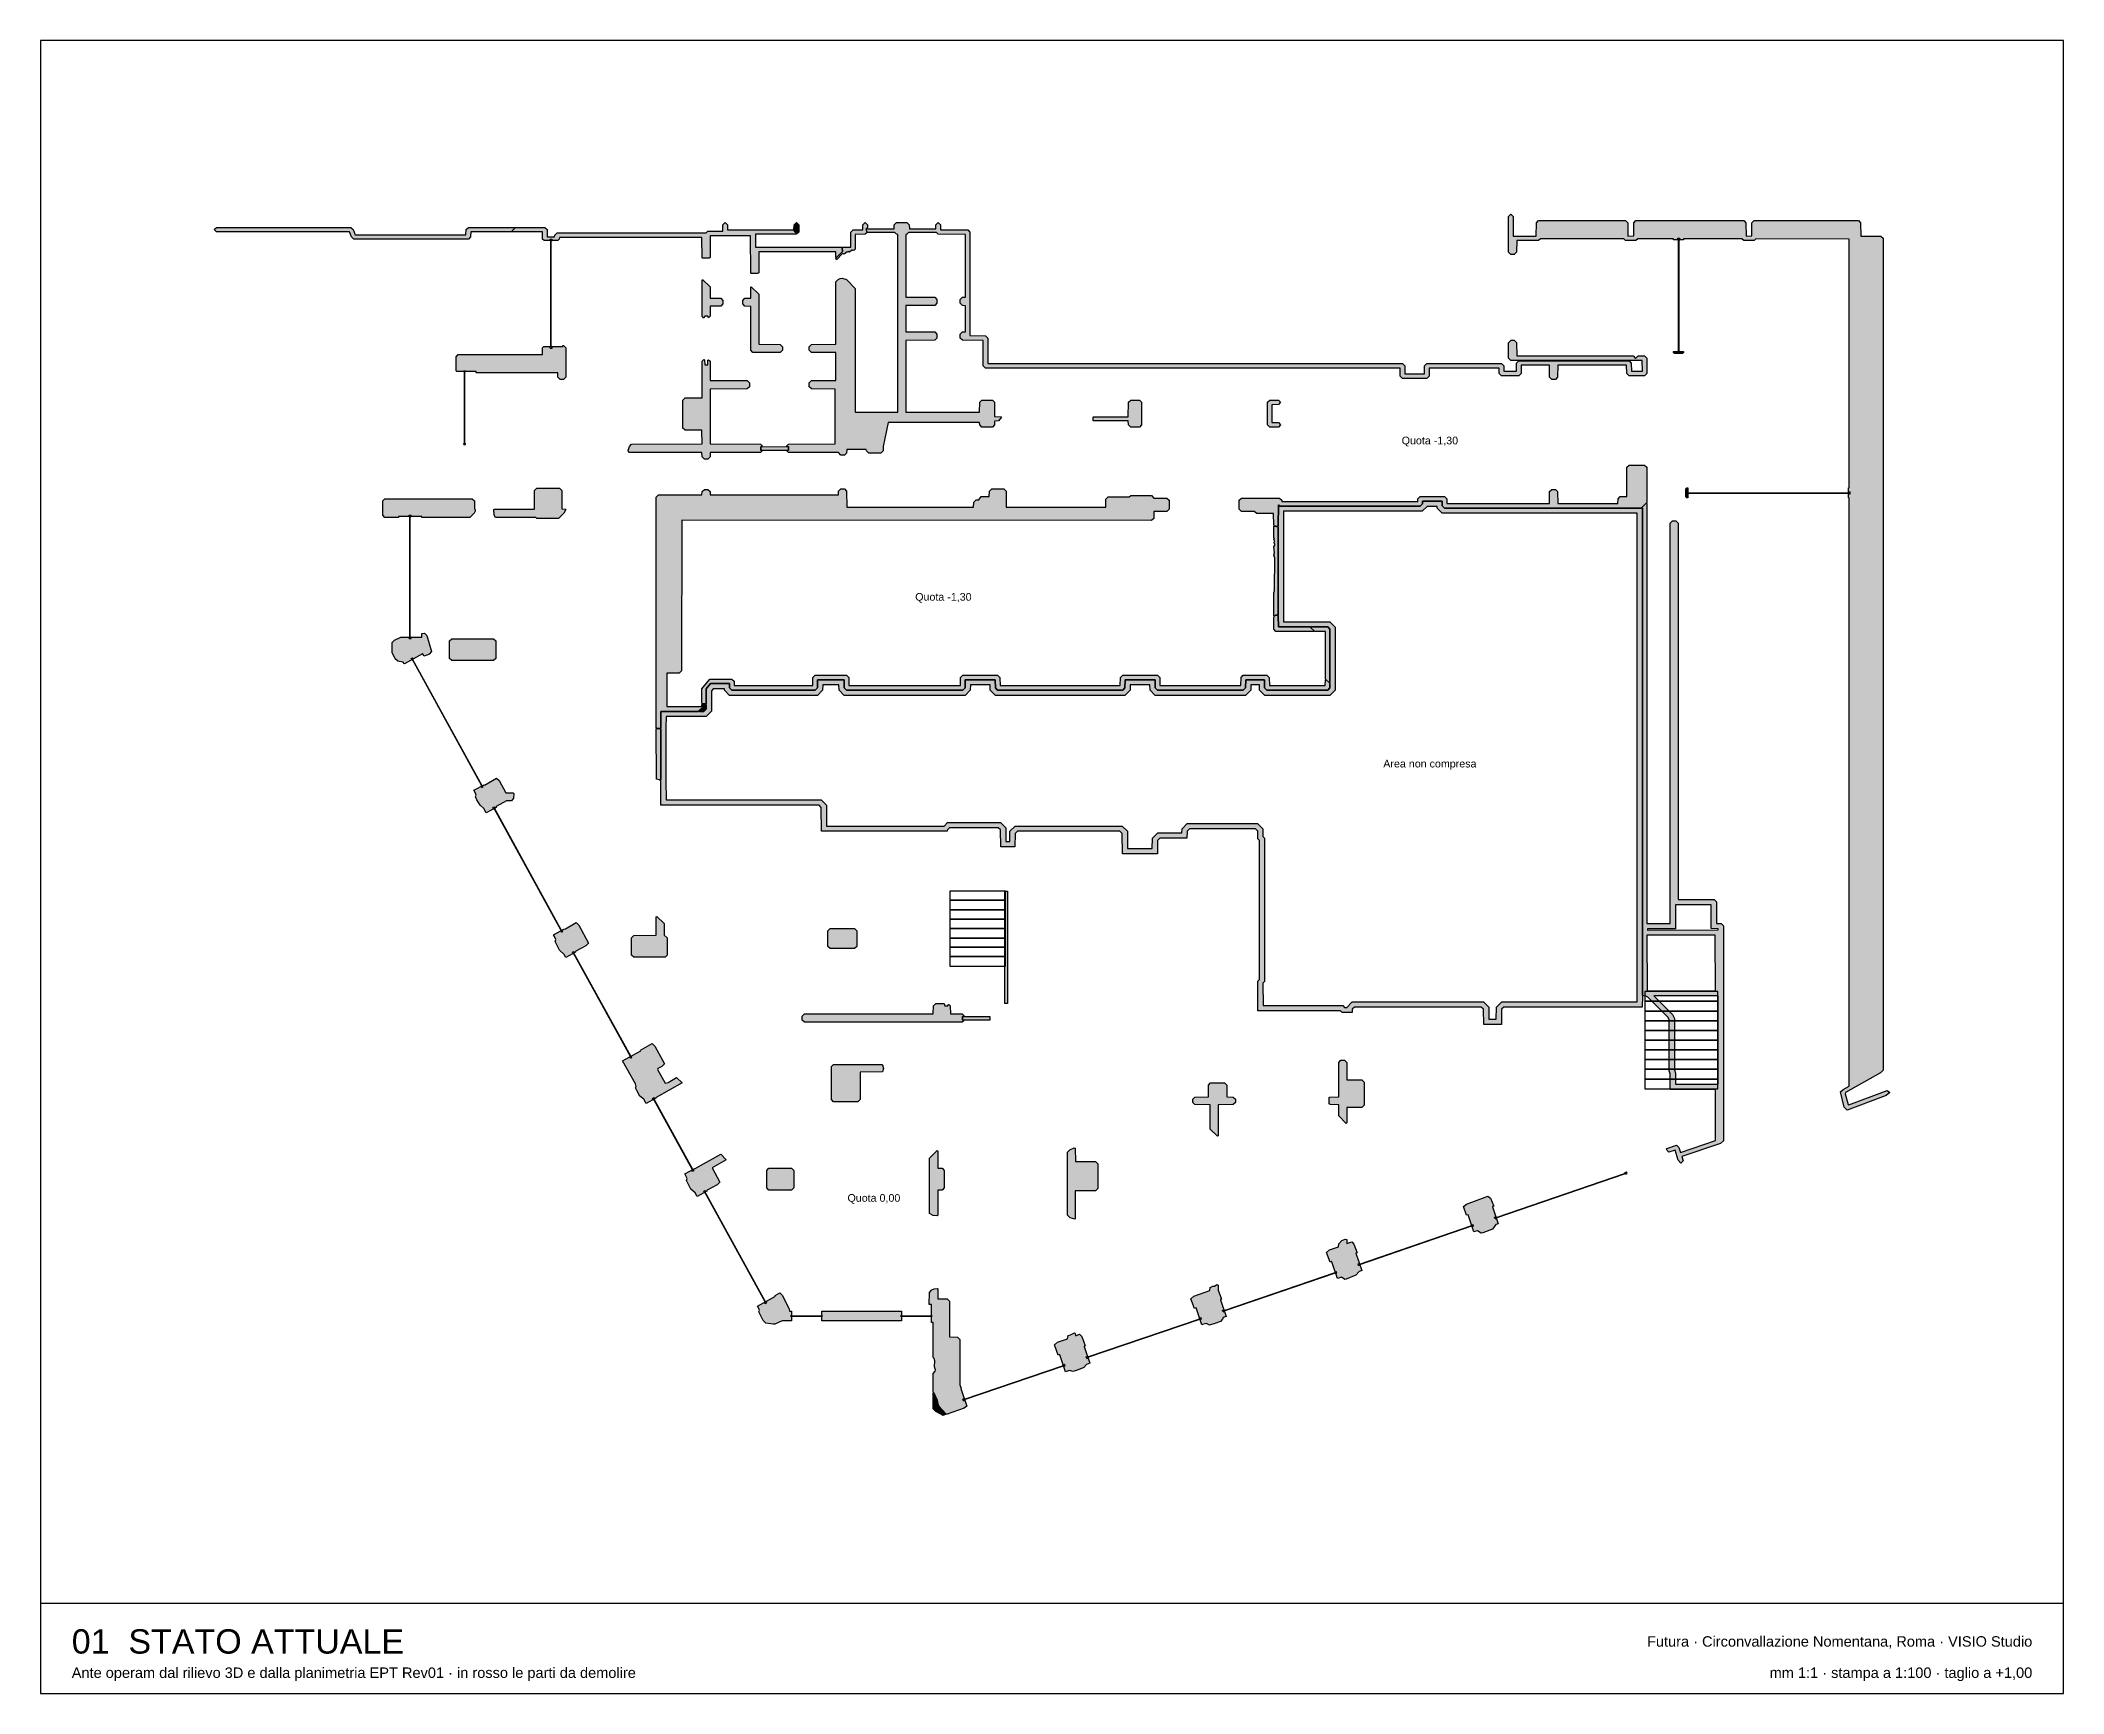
# Model space of a CAD drawing. Header units: millimetres. Extents: x -9985 to 240895, y -184894 to 39395.
# Drawn here: x -9985 to 48235, y -8185 to 39395 of the extents above; entities that cross this region are included whole.
import ezdxf
from ezdxf.enums import TextEntityAlignment as Align

# ---------------------------------------------------------------- set-up
doc = ezdxf.new("R2010")
doc.units = ezdxf.units.MM
for name, color, linetype in [('A-CARTIGLIO', 7, 'Continuous'), ('A-DEMOLIZIONI', 1, 'Continuous'), ('A-MURI-ESISTENTI', 7, 'Continuous'), ('A-SCALE', 8, 'Continuous'), ('A-TESTI', 7, 'Continuous'), ('A-TITOLI', 7, 'Continuous'), ('A-VETRINE', 4, 'Continuous')]:
    doc.layers.add(name, color=color, linetype=linetype)
doc.styles.add('VISIO', font='arial.ttf')

msp = doc.modelspace()

# ---------------------------------------------------------------- texts
at = {"layer": 'A-TESTI', "style": 'VISIO'}
for s, p in [('Quota -1,30', (30000, 27880)), ('Quota -1,30', (16000, 23380)), ('Area non compresa', (30000, 18580)), ('Quota 0,00', (14000, 6080))]:
    msp.add_text(s, height=220, dxfattribs=at).set_placement(p, align=Align.MIDDLE_CENTER)
at = {"layer": 'A-TITOLI', "style": 'VISIO'}
for s, height, p in [('01  STATO ATTUALE', 700, (-9085, -6685)), ('Ante operam dal rilievo 3D e dalla planimetria EPT Rev01 · in rosso le parti da demolire', 300, (-9085, -7585))]:
    msp.add_text(s, height=height, dxfattribs=at).set_placement(p, align=Align.MIDDLE_LEFT)
for s, p in [('Futura · Circonvallazione Nomentana, Roma · VISIO Studio', (47335, -6685)), ('mm 1:1 · stampa a 1:100 · taglio a +1,00', (47335, -7585))]:
    msp.add_text(s, height=300, dxfattribs=at).set_placement(p, align=Align.MIDDLE_RIGHT)

# ---------------------------------------------------------------- hatches: boundary and pattern name
at = {"layer": 'A-DEMOLIZIONI'}
for points in [[(11540, 27595), (10750, 27595), (10745, 27700), (11540, 27705), (11540, 27595)], [(17340, 11195), (16550, 11195), (16545, 11300), (17340, 11305), (17340, 11195)]]:
    msp.add_hatch(color=1, dxfattribs=at).paths.add_polyline_path(points)
at = {"layer": 'A-MURI-ESISTENTI'}
for points in [[(41925, 8690), (41815, 9130), (41890, 9205), (42065, 9300), (42065, 26230), (42050, 26230.016), (42050, 26519.984), (42065, 26520), (42065, 33680), (39380, 33685), (39330, 33635), (39030, 33635), (38980, 33685), (37300, 33685), (37299.962, 33660), (37010.038, 33660), (37010, 33685), (35980, 33685), (35930, 33635), (35630, 33635), (35580, 33685), (33180, 33685), (33130, 33635), (32500, 33635), (32495, 33300), (32430, 33235), (32330, 33235), (32265, 33300), (32265, 34330), (32330, 34395), (32395, 34330), (32400, 33765), (33060, 33765), (33065, 34150), (33130, 34215), (35630, 34215), (35695, 34150), (35700, 33765), (35865, 33770), (35865, 34150), (35930, 34215), (39030, 34215), (39095, 34150), (39100, 33765), (39265, 33770), (39265, 34150), (39330, 34215), (42330, 34215), (42395, 34150), (42400, 33765), (42980, 33765), (43045, 33700), (43045, 9760), (42970, 9685), (41960, 9115), (41955, 9080), (42035, 8770), (42060, 8755), (43160, 9175), (43235, 9110), (43130, 9025), (42010, 8605), (41925, 8690)], [(3575, 33900), (3560, 33885), (2400, 33885), (2395, 33740), (2330, 33675), (-970, 33675), (-1035, 33740), (-1090, 33885), (-4920, 33885), (-4985, 33950), (-4920, 34015), (-1050, 34015), (-985, 33950), (-930, 33805), (2260, 33805), (2265, 33950), (2330, 34015), (3660, 34015), (3675, 34000), (3575, 33900)], [(10470, 32685), (10455, 32700), (10450, 33775), (9290, 33775), (9285, 33150), (9260, 33125), (9070, 33125), (9055, 33140), (9050, 33725), (4950, 33725), (4945, 33680), (4904, 33639), (4506, 33639), (4465, 33680), (4460, 33885), (3590, 33885), (3575, 33900), (3675, 34000), (3690, 34015), (4530, 34015), (4595, 33950), (4600, 33745), (4810, 33745), (4815, 33790), (4880, 33855), (9170, 33855), (9220, 33905), (9650, 33905), (9655, 34090), (9720, 34155), (9785, 34090), (9790, 33945), (11680, 33945), (11775, 33830), (11760, 33815), (10590, 33815), (10590, 33445), (13070, 33445), (13085, 33430), (13095, 33320), (12920, 33145), (12905, 33160), (12900, 33315), (10690, 33315), (10685, 32710), (10650, 32685), (10470, 32685)], [(13050, 27455), (12980, 27535), (11540, 27535), (11495, 27580), (11545, 27600), (11545, 27700), (11485, 27720), (11540, 27775), (12885, 27780), (12885, 29360), (12200, 29365), (12135, 29430), (12135, 29540), (12200, 29605), (12905, 29610), (12905, 30410), (12200, 30415), (12135, 30480), (12135, 30580), (12200, 30645), (12905, 30650), (12905, 32450), (12970, 32515), (13030, 32545), (13090, 32555), (13210, 32515), (13465, 32260), (13465, 28700), (14685, 28700), (14685, 33810), (14650, 33815), (14600, 33865), (13820, 33865), (13796.176, 33899.412), (13775, 33970), (13800, 33995), (13820, 33975), (14580, 33975), (14585, 34090), (14650, 34155), (14950, 34155), (15015, 34090), (15020, 33975), (15780, 33975), (15785, 34090), (15850, 34155), (15915, 34090), (15920, 33945), (16700, 33945), (16765, 33880), (16765, 30900), (17210, 30895), (17275, 30830), (17280, 30095), (29210, 30095), (29275, 30030), (29280, 29795), (29840, 29795), (29845, 30030), (29910, 30095), (32060, 30095), (32125, 30030), (32130, 29875), (32490, 29875), (32495, 30110), (32560, 30175), (35730, 30175), (35795, 30110), (35800, 29875), (36115, 29880), (36110, 30185), (32330, 30185), (32265, 30250), (32265, 30690), (32340, 30765), (32430, 30765), (32495, 30700), (32500, 30315), (35850, 30315), (35920, 30245), (35990, 30315), (36180, 30315), (36245, 30250), (36245, 29810), (36180, 29745), (35730, 29745), (35665, 29810), (35660, 30045), (33680, 30045), (33675, 29700), (33610, 29635), (33510, 29635), (33445, 29700), (33440, 30045), (32630, 30045), (32625, 29810), (32560, 29745), (32060, 29745), (31995, 29810), (31990, 29965), (29980, 29965), (29975, 29730), (29910, 29665), (29210, 29665), (29145, 29730), (29140, 29965), (17210, 29965), (17145, 30030), (17145, 30760), (16550, 30765), (16485, 30830), (16485, 30940), (16550, 31005), (16635, 31010), (16635, 31760), (16550, 31765), (16485, 31830), (16485, 31940), (16550, 32005), (16635, 32010), (16635, 33810), (15850, 33815), (15800, 33865), (15000, 33865), (14950, 33815), (14915, 33810), (14915, 32010), (15750, 32005), (15815, 31940), (15815, 31830), (15750, 31765), (14920, 31765), (14915, 31010), (15750, 31005), (15815, 30940), (15815, 30830), (15750, 30765), (14915, 30760), (14915, 28700), (17040, 28695), (17045, 28980), (17110, 29045), (17410, 29045), (17475, 28980), (17475, 28570), (17660, 28565), (17675, 28550), (17590, 28445), (17475, 28440), (17475, 28330), (17410, 28265), (17110, 28265), (17045, 28330), (17040, 28395), (14410, 28395), (14265, 27710), (14265, 27580), (14200, 27515), (13850, 27515), (13785, 27580), (13780, 27625), (13220, 27625), (13215, 27520), (13150, 27455), (13050, 27455)], [(11695, 33930), (11705, 34090), (11770, 34155), (11835, 34090), (11835, 33880), (11780, 33825), (11695, 33930)], [(13085, 33430), (13100, 33445), (13335, 33450), (13335, 33880), (13400, 33945), (13680, 33945), (13685, 34090), (13750, 34155), (13815, 34090), (13815, 34010), (13800, 33995), (13775, 33970), (13775, 33930), (13796.176, 33899.412), (13805, 33870), (13750, 33815), (13465, 33810), (13465, 33390), (13420, 33345), (13400, 33365), (13380, 33345), (13360, 33355), (13300, 33305), (13270, 33325), (13250, 33305), (13230, 33315), (13140, 33245), (13100, 33265), (12920, 33085), (12905, 33130), (12920, 33145), (13095, 33320), (13085, 33430)], [(9055, 31460), (9055, 32500), (9070, 32515), (9285, 32300), (9285, 31980), (9590, 31975), (9655, 31910), (9655, 31810), (9590, 31745), (9290, 31745), (9285, 31460), (9240, 31415), (9220, 31455), (9130, 31455), (9110, 31405), (9055, 31460)], [(10520, 30415), (10455, 30480), (10455, 31740), (10290, 31745), (10225, 31810), (10225, 31910), (10290, 31975), (10455, 31980), (10455, 32290), (10470, 32305), (10685, 32090), (10685, 30650), (11300, 30645), (11365, 30580), (11365, 30480), (11300, 30415), (10520, 30415)], [(1975, 29890), (1975, 30290), (2040, 30355), (4465, 30360), (4465, 30550), (4497, 30582), (5036.5, 30582), (5046.5, 30582), (5046.5, 30615.671), (5070, 30615), (5135, 30550), (5135, 29700), (5070, 29635), (4970, 29635), (4905, 29700), (4900, 29825), (2555, 29825), (2555, 29867.4), (2545, 29867.4), (1997.6, 29867.4), (1975, 29890)], [(37295, 30410), (37270, 30385), (37040, 30385), (37015, 30410), (37014.957, 30438), (37295.043, 30438), (37295, 30410)], [(9120, 27345), (9055, 27410), (9050, 27535), (6950, 27535), (6925, 27590), (6965, 27710), (7020, 27775), (9055, 27780), (9050, 28175), (8570, 28175), (8505, 28240), (8505, 29040), (8570, 29105), (9055, 29110), (9055, 30160), (9110, 30215), (9125, 30200), (9130, 30055), (9225, 30060), (9225, 30190), (9240, 30205), (9285, 30160), (9290, 29605), (10350, 29605), (10415, 29540), (10415, 29430), (10350, 29365), (9285, 29360), (9285, 27780), (10740, 27775), (10795, 27720), (10745, 27700), (10745, 27600), (10785, 27580), (10740, 27535), (9290, 27535), (9285, 27410), (9220, 27345), (9120, 27345)], [(21390, 28265), (21325, 28330), (21320, 28445), (20320, 28445), (20305, 28460), (20305, 28550), (20320, 28565), (21320, 28565), (21325, 28980), (21390, 29045), (21640, 29045), (21705, 28980), (21705, 28330), (21640, 28265), (21390, 28265)], [(25390, 28265), (25325, 28330), (25325, 28980), (25390, 29045), (25640, 29045), (25705, 28980), (25640, 28915), (25455, 28910), (25455, 28400), (25640, 28395), (25705, 28330), (25640, 28265), (25390, 28265)], [(25570.909, 25410.455), (25520, 25425), (25505, 25440), (25500, 25775), (25020, 25775), (24940, 25835), (24580, 25835), (24515, 25900), (24515, 26160), (24580, 26225), (25670, 26225), (25735, 26160), (25740, 26125), (29650, 26125), (29655, 26200), (29720, 26265), (30420, 26265), (30485, 26200), (30490, 26065), (33440, 26065), (33445, 26410), (33510, 26475), (33610, 26475), (33675, 26410), (33680, 26065), (35410, 26065), (35415, 26200), (35480, 26265), (35665, 26270), (35665, 27110), (35730, 27175), (36180, 27175), (36245, 27110), (36245, 26100), (36230, 26085), (36095, 25950), (36080, 25935), (30420, 25935), (30355, 26000), (30350, 26135), (29790, 26135), (29785, 26060), (29720, 25995), (25670, 25995), (25640, 26025), (25635, 25420), (25620, 25405), (25610, 25415), (25595.455, 25407.727), (25570.909, 25410.455)], [(-70, 25665), (-135, 25730), (-135, 26140), (-70, 26205), (2440, 26205), (2505, 26140), (2505, 25910), (2525, 25890), (2525, 25850), (2495, 25790), (2370, 25665), (988.5, 25665), (988.5, 25689), (978.5, 25689), (328.5, 25689), (318.5, 25689), (318.5, 25665), (-70, 25665)], [(4300, 25635), (4270, 25665), (3110, 25665), (3075, 25730), (3065, 25890), (3080, 25905), (4230, 25905), (4235, 26440), (4300, 26505), (4950, 26505), (5015, 26440), (5015, 25910), (5120, 25905), (5135, 25890), (5075, 25790), (4920, 25635), (4300, 25635)], [(7735, 19610), (7735, 26250), (7800, 26315), (9050, 26315), (9055, 26410), (9120, 26475), (9220, 26475), (9285, 26410), (9290, 26315), (12980, 26315), (12985, 26420), (13050, 26485), (13150, 26485), (13215, 26420), (13220, 25965), (16870, 25965), (16875, 26110), (16940, 26175), (17020, 26175), (17090, 26265), (17320, 26265), (17325, 26420), (17390, 26485), (17740, 26485), (17805, 26420), (17810, 25965), (20670, 25965), (20675, 26190), (20740, 26255), (21350, 26255), (21390, 26295), (21990, 26295), (22060, 26225), (22430, 26225), (22495, 26160), (22495, 25900), (22430, 25835), (22060, 25835), (22055, 25640), (21990, 25575), (8470, 25585), (8465, 21250), (8400, 21185), (8045, 21180), (8045, 20220), (9060, 20225), (9075, 20210), (8965, 20100), (8950, 20085), (7870, 20085), (7865, 19610), (7832, 19595), (7780, 19595), (7735, 19610)], [(37390, 26235), (37365, 26260), (37365, 26490), (37390, 26515), (37426, 26515.039), (37426, 26234.961), (37390, 26235)], [(25570.909, 25410.455), (25590, 25405), (25595.455, 25407.727), (25620, 25405), (25635, 25390), (25635, 22860), (25620, 22845), (25610, 22855), (25560, 22855), (25520, 22815), (25505, 22830), (25505, 23500), (25525, 23540), (25505, 23560), (25525, 23580), (25535, 24500), (25505, 24570), (25525, 24600), (25505, 24630), (25525, 24650), (25505, 24820), (25535, 24870), (25535, 24910), (25505, 24940), (25535, 24970), (25505, 25030), (25525, 25060), (25505, 25080), (25505, 25410), (25520, 25425), (25530, 25415), (25570.909, 25410.455)], [(25570, 22385), (25505, 22450), (25505, 22800), (25520, 22815), (25560, 22855), (25620, 22845), (25635, 22830), (25640, 22515), (26550, 22515), (26565, 22500), (26665, 22400), (26650, 22385), (25570, 22385)], [(485, 21460), (450, 21505), (300, 21525), (225, 21600), (135, 21780), (135, 22070), (200, 22135), (387.636, 22221), (978.5, 22221), (988.5, 22221), (988.5, 22323.814), (1070, 22335), (1135, 22270), (1265, 21810), (1200, 21735), (1160, 21715), (1052.147, 21675.109), (1014.981, 21742.915), (1006.191, 21738.097), (1006.177, 21738.121), (488.193, 21454.19), (485, 21460)], [(1850, 21545), (1785, 21610), (1785, 22110), (1850, 22175), (3050, 22175), (3115, 22110), (3115, 21610), (3050, 21545), (1850, 21545)], [(26565, 22500), (26580, 22515), (27060, 22515), (27125, 22450), (27125, 20920), (27110, 20905), (27010, 21005), (26995, 21020), (26995, 22380), (26680, 22385), (26665, 22400), (26565, 22500)], [(9130, 20305), (9060, 20315), (9045, 20330), (9045, 20730), (9280, 21015), (9910, 21015), (9975, 20950), (9980, 20825), (12240, 20825), (12245, 21060), (12310, 21125), (13210, 21125), (13275, 21060), (13280, 20825), (16490, 20825), (16495, 21060), (16560, 21125), (17560, 21125), (17625, 21060), (17630, 20825), (21090, 20825), (21095, 21060), (21160, 21125), (22160, 21125), (22225, 21060), (22230, 20825), (24560, 20825), (24565, 21060), (24630, 21125), (25310, 21125), (25375, 21060), (25380, 20825), (26990, 20825), (26995, 20990), (27010, 21005), (27110, 20905), (27125, 20890), (27125, 20760), (27060, 20695), (25310, 20695), (25245, 20760), (25240, 20995), (24700, 20995), (24695, 20760), (24630, 20695), (22160, 20695), (22095, 20760), (22090, 20995), (21230, 20995), (21225, 20760), (21160, 20695), (17560, 20695), (17495, 20760), (17490, 20995), (16630, 20995), (16625, 20760), (16560, 20695), (13210, 20695), (13145, 20760), (13140, 20995), (12380, 20995), (12375, 20760), (12310, 20695), (9910, 20695), (9845, 20760), (9840, 20885), (9300, 20885), (9175, 20730), (9175, 20290), (9160, 20275), (9130, 20305)], [(9060, 20225), (9045, 20240), (9060, 20315), (9070, 20305), (9130, 20305), (9160, 20275), (9175, 20260), (9175, 20150), (9110, 20085), (8980, 20085), (8965, 20100), (9075, 20210), (9060, 20225)], [(7810, 19585), (7832, 19595), (7850, 19595), (7865, 19580), (7865, 18120), (7850, 18105), (7841, 18107.143), (7830, 18115), (7783.684, 18120.789), (7745, 18130), (7735, 19580), (7750, 19595), (7780, 19595), (7810, 19585)], [(2775, 17290), (2665, 17380), (2575, 17540), (2535, 17620), (2555, 17660), (2535, 17730), (2489.155, 17813.416), (2782.298, 17974.102), (2790, 17965), (3140, 18165), (3215, 18090), (3410, 17735), (3620, 17735), (3635, 17720), (3625, 17590), (3570, 17505), (3430, 17505), (3130, 17345), (3125, 17320), (3125.784, 17318.575), (2845.536, 17164.604), (2775, 17290)], [(17765, 12740), (17765, 14910), (17845, 14910), (17845, 11680), (17765, 11680), (17765, 12740)], [(5085, 13090), (4955, 13210), (4825, 13460), (4845, 13520), (4805, 13600), (4777.722, 13649.635), (5080.184, 13815.812), (5120, 13825), (5430, 14005), (5505, 13930), (5785, 13410), (5710, 13335), (5420, 13185), (5415, 13160), (5416.966, 13156.404), (5133.91, 13001.007), (5085, 13090)], [(7090, 13005), (7025, 13070), (7025, 13570), (7090, 13635), (7735, 13640), (7735, 14170), (7750, 14185), (7965, 13980), (7965, 13640), (8055, 13570), (8055, 13070), (7990, 13005), (7090, 13005)], [(12740, 13255), (12675, 13320), (12675, 13770), (12740, 13835), (13440, 13835), (13505, 13770), (13505, 13320), (13440, 13255), (12740, 13255)], [(12000, 11135), (11935, 11200), (11935, 11310), (12000, 11375), (15710, 11375), (15715, 11610), (15780, 11675), (16020, 11675), (16040, 11605), (16130, 11605), (16150, 11655), (16195, 11610), (16200, 11375), (16540, 11375), (16595, 11320), (16545, 11300), (16545, 11200), (16585, 11180), (16540, 11135), (12000, 11135)], [(7375, 8920), (7265, 9010), (7175, 9170), (7135, 9250), (7155, 9290), (7135, 9360), (6767.298, 10029.038), (7289.474, 10315.71), (7278.126, 10336.38), (7620, 10525), (7695, 10450), (7975, 9940), (7900, 9865), (7780, 9805), (7775, 9780), (7995, 9380), (8080, 9405), (8320, 9545), (8485, 9390), (7730, 8975), (7725, 8950), (7725.793, 8948.553), (7444.089, 8794.384), (7375, 8920)], [(12840, 8845), (12775, 8910), (12775, 9860), (12840, 9925), (14230, 9925), (14245, 9910), (14275, 9810), (14250, 9705), (13605, 9700), (13605, 8910), (13540, 8845), (12840, 8845)], [(27375, 8440), (27375, 8760), (27130, 8765), (27105, 8790), (27105, 8970), (27120, 8985), (27375, 8990), (27375, 9980), (27440, 10045), (27540, 10045), (27605, 9980), (27610, 9475), (28040, 9475), (28105, 9410), (28105, 8750), (28040, 8685), (27605, 8680), (27605, 8240), (27590, 8225), (27375, 8440)], [(23675, 8060), (23675, 8760), (23240, 8765), (23175, 8830), (23175, 8920), (23240, 8985), (23625, 8990), (23625, 9330), (23690, 9395), (24090, 9395), (24155, 9330), (24155, 8990), (24340, 8985), (24405, 8920), (24405, 8830), (24340, 8765), (23905, 8760), (23905, 7870), (23890, 7855), (23675, 8060)], [(8855, 6230), (8735, 6330), (8605, 6580), (8625, 6640), (8585, 6720), (8556.842, 6771.196), (8843.8, 6928.24), (8860, 6925), (9590, 7335), (9745, 7180), (9345, 6950), (9565, 6530), (9490, 6455), (9200, 6305), (9195, 6280), (9196.326, 6277.591), (8914.022, 6122.6), (8855, 6230)], [(15710, 5575), (15595, 5630), (15595, 7220), (15820, 7445), (15835, 7430), (15835, 6940), (15960, 6935), (16025, 6870), (16025, 6370), (15960, 6305), (15835, 6300), (15835, 5580), (15820, 5565), (15710, 5575)], [(19650, 5505), (19575, 5580), (19575, 7400), (19640, 7465), (19760, 7525), (19795, 7510), (19800, 7125), (20380, 7125), (20445, 7060), (20445, 6350), (20380, 6285), (19795, 6280), (19795, 5480), (19780, 5465), (19650, 5505)], [(10980, 6305), (10915, 6370), (10915, 6870), (10980, 6935), (11630, 6935), (11695, 6870), (11695, 6370), (11630, 6305), (10980, 6305)], [(30965, 5830), (31050, 5905), (31670, 6135), (31745, 6070), (31837.333, 5843.942), (31799.197, 5830.87), (31802.448, 5821.388), (31802.397, 5821.37), (31967.878, 5338.597), (31900, 5315), (31800, 5185), (31520, 5075), (31480, 5065), (31370, 5135), (31290, 5115), (31265.217, 5106.459), (31098.086, 5594.501), (31057.618, 5580.643), (30965, 5830)], [(27025, 4510), (27110, 4585), (27370, 4675), (27375, 4760), (27470, 4855), (27560, 4895), (27605, 4880), (27610, 4765), (27750, 4815), (27815, 4750), (27905.477, 4501.189), (27869.886, 4489.001), (28039.165, 3994.687), (27960, 3965), (27870, 3855), (27590, 3745), (27550, 3735), (27460, 3795), (27337.115, 3759.89), (27174.022, 4237.816), (27173.967, 4237.797), (27170.719, 4247.315), (27128.863, 4233.031), (27025, 4510)], [(23125, 3180), (23210, 3255), (23670, 3415), (23675, 3500), (23750, 3545), (23800, 3545), (23870, 3585), (23905, 3570), (23905, 3430), (24004.577, 3166.833), (23971.119, 3155.415), (23974.357, 3145.928), (23974.322, 3145.916), (24138.346, 2665.259), (24050, 2635), (24035, 2590), (23970, 2525), (23810, 2465), (23660, 2415), (23570, 2465), (23460, 2435), (23437.591, 2427.299), (23271.271, 2914.932), (23229.715, 2900.759), (23125, 3180)], [(11360, 2545), (11150, 2445), (11100, 2445), (10890, 2475), (10815, 2550), (10685, 2800), (10705, 2840), (10685, 2900), (10650.706, 2962.405), (11171.471, 3248.316), (11157.663, 3273.466), (11290, 3345), (11365, 3270), (11565, 2880), (11570, 2825), (11630.3, 2825), (11630.3, 2545), (11360, 2545)], [(16080, -145), (15865, 90), (15835, 150), (15825, 260), (15735, 460), (15720, 475), (15705, 490), (15705, 1030), (15765, 1090), (15775, 1130), (15745, 1220), (15755, 1390), (15735, 1460), (15705, 1490), (15705, 2490), (15660.9, 2494.9), (15660.9, 3003), (15660.9, 3013), (15591.757, 3013), (15595, 3360), (15670, 3435), (15730, 3465), (15820, 3475), (15835, 3460), (15835, 3180), (16110, 3175), (16175, 3110), (16175, 2080), (16410, 2075), (16475, 2010), (16475, 700), (16509.92, 600.229), (16497.246, 595.887), (16670.952, 88.857), (16600, 25), (16110, -145), (16080, -145)], [(12501.6, 2545), (12501.6, 2825), (14789.7, 2825), (14789.7, 2545), (12501.6, 2545)], [(19195, 1850), (19280, 1925), (19570, 2025), (19590, 2125), (19660, 2135), (19770, 2195), (19795, 2180), (19800, 2115), (19920, 2155), (19985, 2090), (20077.851, 1825.733), (20046.771, 1815.132), (20049.976, 1805.734), (20049.971, 1805.732), (20215.71, 1319.803), (20120, 1285), (20040, 1195), (19880, 1135), (19730, 1085), (19630, 1115), (19517.126, 1076.558), (19350.546, 1562.787), (19350.505, 1562.773), (19347.246, 1572.287), (19304.619, 1557.683), (19195, 1850)], [(15865, 90), (16075, -140), (15990, -185), (15780, -65), (15705, 10), (15705, 460), (15720, 475), (15825, 260), (15835, 150), (15865, 90)]]:
    msp.add_hatch(color=7, dxfattribs=at).paths.add_polyline_path(points)
h = msp.add_hatch(color=7, dxfattribs=at)
h.paths.add_polyline_path([(36115, 25930), (36115, 11920), (36137.925, 11902.17), (36130, 11905), (36115, 11890), (36110, 11575), (32130, 11575), (32065, 11510), (32060, 11075), (31550, 11075), (31545, 11510), (31480, 11575), (27830, 11575), (27765, 11510), (27760, 11415), (27480, 11415), (27430, 11465), (25050, 11465), (25045, 12320), (25095, 12370), (25095, 16370), (25045, 16420), (25045, 16640), (24980, 16705), (23080, 16705), (23015, 16640), (23010, 16435), (22230, 16435), (22165, 16370), (22160, 15985), (21150, 15985), (21145, 16570), (21080, 16635), (18130, 16635), (18065, 16570), (18060, 16185), (17650, 16185), (17645, 16670), (17580, 16735), (16180, 16735), (16115, 16670), (16110, 16635), (12490, 16635), (12485, 17320), (12420, 17385), (7870, 17385), (7865, 18090), (7841, 18107.143), (7850, 18105), (7865, 18120), (7865, 19580), (7850, 19595), (7832, 19595), (7865, 19610), (7870, 20085), (8950, 20085), (8965, 20100), (8980, 20085), (9110, 20085), (9175, 20150), (9175, 20260), (9160, 20275), (9175, 20290), (9175, 20730), (9300, 20885), (9840, 20885), (9845, 20760), (9910, 20695), (12310, 20695), (12375, 20760), (12380, 20995), (13140, 20995), (13145, 20760), (13210, 20695), (16560, 20695), (16625, 20760), (16630, 20995), (17490, 20995), (17495, 20760), (17560, 20695), (21160, 20695), (21225, 20760), (21230, 20995), (22090, 20995), (22095, 20760), (22160, 20695), (24630, 20695), (24695, 20760), (24700, 20995), (25240, 20995), (25245, 20760), (25310, 20695), (27060, 20695), (27125, 20760), (27125, 20890), (27110, 20905), (27125, 20920), (27125, 22450), (27060, 22515), (26580, 22515), (26565, 22500), (26550, 22515), (25640, 22515), (25635, 22830), (25620, 22845), (25635, 22860), (25635, 25390), (25620, 25405), (25635, 25420), (25640, 26025), (25670, 25995), (29720, 25995), (29785, 26060), (29790, 26135), (30350, 26135), (30355, 26000), (30420, 25935), (36080, 25935), (36095, 25950), (36115, 25930)])
h.paths.add_polyline_path([(12482.132, 17535), (12634.547, 17382.585), (12638.909, 16785), (16017.868, 16785), (16117.868, 16885), (17642.132, 16885), (17794.361, 16732.771), (17798.462, 16335), (17911.935, 16335), (17915.805, 16632.937), (18067.868, 16785), (21142.132, 16785), (21294.47, 16632.662), (21298.723, 16135), (22011.935, 16135), (22015.805, 16432.937), (22167.868, 16585), (22863.614, 16585), (22866.508, 16703.64), (23017.868, 16855), (25042.132, 16855), (25195, 16702.132), (25195, 16482.132), (25245, 16432.132), (25245, 12307.868), (25195.364, 12258.232), (25199.125, 11615), (27492.132, 11615), (27542.132, 11565), (27617.687, 11565), (27618.233, 11575.365), (27767.868, 11725), (31542.132, 11725), (31694.288, 11572.844), (31698.286, 11225), (31911.714, 11225), (31915.712, 11572.844), (32067.868, 11725), (35962.362, 11725), (35965, 11891.19), (35965, 25785), (30357.868, 25785), (30207.283, 25935.585), (30205.453, 25985), (29922.132, 25985), (29782.132, 25845), (25788.518, 25845), (25785, 25419.38), (25785, 22831.19), (25787.638, 22665), (26517.868, 22665), (26612.132, 22665), (27122.132, 22665), (27275, 22512.132), (27275, 20952.132), (27275, 20857.868), (27275, 20697.868), (27122.132, 20545), (25247.868, 20545), (25096.316, 20696.552), (25093.158, 20845), (24846.842, 20845), (24843.684, 20696.552), (24692.132, 20545), (22097.868, 20545), (21946.316, 20696.552), (21943.158, 20845), (21376.842, 20845), (21373.684, 20696.552), (21222.132, 20545), (17497.868, 20545), (17346.316, 20696.552), (17343.158, 20845), (16776.842, 20845), (16773.684, 20696.552), (16622.132, 20545), (13147.868, 20545), (12996.316, 20696.552), (12993.158, 20845), (12526.842, 20845), (12523.684, 20696.552), (12372.132, 20545), (9847.868, 20545), (9697.464, 20695.404), (9695.88, 20735), (9371.732, 20735), (9325, 20677.052), (9325, 20322.132), (9325, 20227.868), (9325, 20087.868), (9172.132, 19935), (9012.132, 19935), (8917.868, 19935), (8018.429, 19935), (8015, 19609.211), (8015, 18090.532), (8018.94, 17535), (12482.132, 17535)], flags=16)
h = msp.add_hatch(color=7, dxfattribs=at)
h.paths.add_polyline_path([(36245, 26070), (36245, 13980), (36915, 13980), (36915, 25500), (36980, 25565), (37080, 25565), (37145, 25500), (37145, 14670), (38180, 14665), (38245, 14600), (38245, 13980), (38380, 13975), (38445, 13910), (38445, 7720), (38360, 7645), (37250, 7275), (37285, 7150), (37220, 7085), (37145, 7170), (37060, 7455), (36880, 7395), (36875, 7400), (36795, 7480), (36820, 7505), (37100, 7595), (37165, 7530), (37210, 7385), (38215, 7730), (38215, 9200), (36920, 9205), (36905, 9220), (36905.291, 9232.524), (36915, 9250), (36915, 9650), (36885, 9740), (36885, 11210), (36855, 11270), (36270, 11855), (36210, 11885), (36186, 11885), (36137.925, 11902.17), (36115, 11920), (36115, 25930), (36095, 25950), (36230, 26085), (36245, 26070)])
h.paths.add_polyline_path([(36245, 13640), (36250, 12045), (38215, 12050), (38210, 13645), (36245, 13640)], flags=16)
h.paths.add_polyline_path([(38295, 13795.217), (38295, 13828.045), (38095, 13835.453), (38095, 14515.409), (37065, 14520.385), (37065, 13830), (36265, 13830), (36265, 13790.051), (38295, 13795.217)], flags=16)
h.paths.add_polyline_path([(37035, 11245.41), (37035, 9764.342), (37065, 9674.342), (37065, 9354.441), (38295, 9349.692), (38295, 11900.203), (36441.645, 11895.487), (36978.278, 11358.854), (37035, 11245.41)], flags=16)

# ---------------------------------------------------------------- linework, layer by layer
at = {"layer": 'A-CARTIGLIO'}
msp.add_line((-9985, -5585), (48235, -5585), dxfattribs=at)
msp.add_lwpolyline([(-9985, -8185), (48235, -8185), (48235, 39395), (-9985, 39395)], close=True, dxfattribs=at)
at = {"layer": 'A-DEMOLIZIONI'}
for points in [[(11540, 27595), (10750, 27595), (10745, 27700), (11540, 27705), (11540, 27595)], [(17340, 11195), (16550, 11195), (16545, 11300), (17340, 11305), (17340, 11195)]]:
    msp.add_lwpolyline(points, close=True, dxfattribs=at)
at = {"layer": 'A-MURI-ESISTENTI'}
for points in [[(41925, 8690), (41815, 9130), (41890, 9205), (42065, 9300), (42065, 26230), (42050, 26230.016), (42050, 26519.984), (42065, 26520), (42065, 33680), (39380, 33685), (39330, 33635), (39030, 33635), (38980, 33685), (37300, 33685), (37299.962, 33660), (37010.038, 33660), (37010, 33685), (35980, 33685), (35930, 33635), (35630, 33635), (35580, 33685), (33180, 33685), (33130, 33635), (32500, 33635), (32495, 33300), (32430, 33235), (32330, 33235), (32265, 33300), (32265, 34330), (32330, 34395), (32395, 34330), (32400, 33765), (33060, 33765), (33065, 34150), (33130, 34215), (35630, 34215), (35695, 34150), (35700, 33765), (35865, 33770), (35865, 34150), (35930, 34215), (39030, 34215), (39095, 34150), (39100, 33765), (39265, 33770), (39265, 34150), (39330, 34215), (42330, 34215), (42395, 34150), (42400, 33765), (42980, 33765), (43045, 33700), (43045, 9760), (42970, 9685), (41960, 9115), (41955, 9080), (42035, 8770), (42060, 8755), (43160, 9175), (43235, 9110), (43130, 9025), (42010, 8605), (41925, 8690)], [(3575, 33900), (3560, 33885), (2400, 33885), (2395, 33740), (2330, 33675), (-970, 33675), (-1035, 33740), (-1090, 33885), (-4920, 33885), (-4985, 33950), (-4920, 34015), (-1050, 34015), (-985, 33950), (-930, 33805), (2260, 33805), (2265, 33950), (2330, 34015), (3660, 34015), (3675, 34000), (3575, 33900)], [(10470, 32685), (10455, 32700), (10450, 33775), (9290, 33775), (9285, 33150), (9260, 33125), (9070, 33125), (9055, 33140), (9050, 33725), (4950, 33725), (4945, 33680), (4904, 33639), (4506, 33639), (4465, 33680), (4460, 33885), (3590, 33885), (3575, 33900), (3675, 34000), (3690, 34015), (4530, 34015), (4595, 33950), (4600, 33745), (4810, 33745), (4815, 33790), (4880, 33855), (9170, 33855), (9220, 33905), (9650, 33905), (9655, 34090), (9720, 34155), (9785, 34090), (9790, 33945), (11680, 33945), (11775, 33830), (11760, 33815), (10590, 33815), (10590, 33445), (13070, 33445), (13085, 33430), (13095, 33320), (12920, 33145), (12905, 33160), (12900, 33315), (10690, 33315), (10685, 32710), (10650, 32685), (10470, 32685)], [(13050, 27455), (12980, 27535), (11540, 27535), (11495, 27580), (11545, 27600), (11545, 27700), (11485, 27720), (11540, 27775), (12885, 27780), (12885, 29360), (12200, 29365), (12135, 29430), (12135, 29540), (12200, 29605), (12905, 29610), (12905, 30410), (12200, 30415), (12135, 30480), (12135, 30580), (12200, 30645), (12905, 30650), (12905, 32450), (12970, 32515), (13030, 32545), (13090, 32555), (13210, 32515), (13465, 32260), (13465, 28700), (14685, 28700), (14685, 33810), (14650, 33815), (14600, 33865), (13820, 33865), (13796.176, 33899.412), (13775, 33970), (13800, 33995), (13820, 33975), (14580, 33975), (14585, 34090), (14650, 34155), (14950, 34155), (15015, 34090), (15020, 33975), (15780, 33975), (15785, 34090), (15850, 34155), (15915, 34090), (15920, 33945), (16700, 33945), (16765, 33880), (16765, 30900), (17210, 30895), (17275, 30830), (17280, 30095), (29210, 30095), (29275, 30030), (29280, 29795), (29840, 29795), (29845, 30030), (29910, 30095), (32060, 30095), (32125, 30030), (32130, 29875), (32490, 29875), (32495, 30110), (32560, 30175), (35730, 30175), (35795, 30110), (35800, 29875), (36115, 29880), (36110, 30185), (32330, 30185), (32265, 30250), (32265, 30690), (32340, 30765), (32430, 30765), (32495, 30700), (32500, 30315), (35850, 30315), (35920, 30245), (35990, 30315), (36180, 30315), (36245, 30250), (36245, 29810), (36180, 29745), (35730, 29745), (35665, 29810), (35660, 30045), (33680, 30045), (33675, 29700), (33610, 29635), (33510, 29635), (33445, 29700), (33440, 30045), (32630, 30045), (32625, 29810), (32560, 29745), (32060, 29745), (31995, 29810), (31990, 29965), (29980, 29965), (29975, 29730), (29910, 29665), (29210, 29665), (29145, 29730), (29140, 29965), (17210, 29965), (17145, 30030), (17145, 30760), (16550, 30765), (16485, 30830), (16485, 30940), (16550, 31005), (16635, 31010), (16635, 31760), (16550, 31765), (16485, 31830), (16485, 31940), (16550, 32005), (16635, 32010), (16635, 33810), (15850, 33815), (15800, 33865), (15000, 33865), (14950, 33815), (14915, 33810), (14915, 32010), (15750, 32005), (15815, 31940), (15815, 31830), (15750, 31765), (14920, 31765), (14915, 31010), (15750, 31005), (15815, 30940), (15815, 30830), (15750, 30765), (14915, 30760), (14915, 28700), (17040, 28695), (17045, 28980), (17110, 29045), (17410, 29045), (17475, 28980), (17475, 28570), (17660, 28565), (17675, 28550), (17590, 28445), (17475, 28440), (17475, 28330), (17410, 28265), (17110, 28265), (17045, 28330), (17040, 28395), (14410, 28395), (14265, 27710), (14265, 27580), (14200, 27515), (13850, 27515), (13785, 27580), (13780, 27625), (13220, 27625), (13215, 27520), (13150, 27455), (13050, 27455)], [(11695, 33930), (11705, 34090), (11770, 34155), (11835, 34090), (11835, 33880), (11780, 33825), (11695, 33930)], [(13085, 33430), (13100, 33445), (13335, 33450), (13335, 33880), (13400, 33945), (13680, 33945), (13685, 34090), (13750, 34155), (13815, 34090), (13815, 34010), (13800, 33995), (13775, 33970), (13775, 33930), (13796.176, 33899.412), (13805, 33870), (13750, 33815), (13465, 33810), (13465, 33390), (13420, 33345), (13400, 33365), (13380, 33345), (13360, 33355), (13300, 33305), (13270, 33325), (13250, 33305), (13230, 33315), (13140, 33245), (13100, 33265), (12920, 33085), (12905, 33130), (12920, 33145), (13095, 33320), (13085, 33430)], [(9055, 31460), (9055, 32500), (9070, 32515), (9285, 32300), (9285, 31980), (9590, 31975), (9655, 31910), (9655, 31810), (9590, 31745), (9290, 31745), (9285, 31460), (9240, 31415), (9220, 31455), (9130, 31455), (9110, 31405), (9055, 31460)], [(10520, 30415), (10455, 30480), (10455, 31740), (10290, 31745), (10225, 31810), (10225, 31910), (10290, 31975), (10455, 31980), (10455, 32290), (10470, 32305), (10685, 32090), (10685, 30650), (11300, 30645), (11365, 30580), (11365, 30480), (11300, 30415), (10520, 30415)], [(1975, 29890), (1975, 30290), (2040, 30355), (4465, 30360), (4465, 30550), (4497, 30582), (5036.5, 30582), (5046.5, 30582), (5046.5, 30615.671), (5070, 30615), (5135, 30550), (5135, 29700), (5070, 29635), (4970, 29635), (4905, 29700), (4900, 29825), (2555, 29825), (2555, 29867.4), (2545, 29867.4), (1997.6, 29867.4), (1975, 29890)], [(37295, 30410), (37270, 30385), (37040, 30385), (37015, 30410), (37014.957, 30438), (37295.043, 30438), (37295, 30410)], [(9120, 27345), (9055, 27410), (9050, 27535), (6950, 27535), (6925, 27590), (6965, 27710), (7020, 27775), (9055, 27780), (9050, 28175), (8570, 28175), (8505, 28240), (8505, 29040), (8570, 29105), (9055, 29110), (9055, 30160), (9110, 30215), (9125, 30200), (9130, 30055), (9225, 30060), (9225, 30190), (9240, 30205), (9285, 30160), (9290, 29605), (10350, 29605), (10415, 29540), (10415, 29430), (10350, 29365), (9285, 29360), (9285, 27780), (10740, 27775), (10795, 27720), (10745, 27700), (10745, 27600), (10785, 27580), (10740, 27535), (9290, 27535), (9285, 27410), (9220, 27345), (9120, 27345)], [(21390, 28265), (21325, 28330), (21320, 28445), (20320, 28445), (20305, 28460), (20305, 28550), (20320, 28565), (21320, 28565), (21325, 28980), (21390, 29045), (21640, 29045), (21705, 28980), (21705, 28330), (21640, 28265), (21390, 28265)], [(25390, 28265), (25325, 28330), (25325, 28980), (25390, 29045), (25640, 29045), (25705, 28980), (25640, 28915), (25455, 28910), (25455, 28400), (25640, 28395), (25705, 28330), (25640, 28265), (25390, 28265)], [(25570.909, 25410.455), (25520, 25425), (25505, 25440), (25500, 25775), (25020, 25775), (24940, 25835), (24580, 25835), (24515, 25900), (24515, 26160), (24580, 26225), (25670, 26225), (25735, 26160), (25740, 26125), (29650, 26125), (29655, 26200), (29720, 26265), (30420, 26265), (30485, 26200), (30490, 26065), (33440, 26065), (33445, 26410), (33510, 26475), (33610, 26475), (33675, 26410), (33680, 26065), (35410, 26065), (35415, 26200), (35480, 26265), (35665, 26270), (35665, 27110), (35730, 27175), (36180, 27175), (36245, 27110), (36245, 26100), (36230, 26085), (36095, 25950), (36080, 25935), (30420, 25935), (30355, 26000), (30350, 26135), (29790, 26135), (29785, 26060), (29720, 25995), (25670, 25995), (25640, 26025), (25635, 25420), (25620, 25405), (25610, 25415), (25595.455, 25407.727), (25570.909, 25410.455)], [(-70, 25665), (-135, 25730), (-135, 26140), (-70, 26205), (2440, 26205), (2505, 26140), (2505, 25910), (2525, 25890), (2525, 25850), (2495, 25790), (2370, 25665), (988.5, 25665), (988.5, 25689), (978.5, 25689), (328.5, 25689), (318.5, 25689), (318.5, 25665), (-70, 25665)], [(4300, 25635), (4270, 25665), (3110, 25665), (3075, 25730), (3065, 25890), (3080, 25905), (4230, 25905), (4235, 26440), (4300, 26505), (4950, 26505), (5015, 26440), (5015, 25910), (5120, 25905), (5135, 25890), (5075, 25790), (4920, 25635), (4300, 25635)], [(7735, 19610), (7735, 26250), (7800, 26315), (9050, 26315), (9055, 26410), (9120, 26475), (9220, 26475), (9285, 26410), (9290, 26315), (12980, 26315), (12985, 26420), (13050, 26485), (13150, 26485), (13215, 26420), (13220, 25965), (16870, 25965), (16875, 26110), (16940, 26175), (17020, 26175), (17090, 26265), (17320, 26265), (17325, 26420), (17390, 26485), (17740, 26485), (17805, 26420), (17810, 25965), (20670, 25965), (20675, 26190), (20740, 26255), (21350, 26255), (21390, 26295), (21990, 26295), (22060, 26225), (22430, 26225), (22495, 26160), (22495, 25900), (22430, 25835), (22060, 25835), (22055, 25640), (21990, 25575), (8470, 25585), (8465, 21250), (8400, 21185), (8045, 21180), (8045, 20220), (9060, 20225), (9075, 20210), (8965, 20100), (8950, 20085), (7870, 20085), (7865, 19610), (7832, 19595), (7780, 19595), (7735, 19610)], [(37390, 26235), (37365, 26260), (37365, 26490), (37390, 26515), (37426, 26515.039), (37426, 26234.961), (37390, 26235)], [(36115, 25930), (36115, 11920), (36137.925, 11902.17), (36130, 11905), (36115, 11890), (36110, 11575), (32130, 11575), (32065, 11510), (32060, 11075), (31550, 11075), (31545, 11510), (31480, 11575), (27830, 11575), (27765, 11510), (27760, 11415), (27480, 11415), (27430, 11465), (25050, 11465), (25045, 12320), (25095, 12370), (25095, 16370), (25045, 16420), (25045, 16640), (24980, 16705), (23080, 16705), (23015, 16640), (23010, 16435), (22230, 16435), (22165, 16370), (22160, 15985), (21150, 15985), (21145, 16570), (21080, 16635), (18130, 16635), (18065, 16570), (18060, 16185), (17650, 16185), (17645, 16670), (17580, 16735), (16180, 16735), (16115, 16670), (16110, 16635), (12490, 16635), (12485, 17320), (12420, 17385), (7870, 17385), (7865, 18090), (7841, 18107.143), (7850, 18105), (7865, 18120), (7865, 19580), (7850, 19595), (7832, 19595), (7865, 19610), (7870, 20085), (8950, 20085), (8965, 20100), (8980, 20085), (9110, 20085), (9175, 20150), (9175, 20260), (9160, 20275), (9175, 20290), (9175, 20730), (9300, 20885), (9840, 20885), (9845, 20760), (9910, 20695), (12310, 20695), (12375, 20760), (12380, 20995), (13140, 20995), (13145, 20760), (13210, 20695), (16560, 20695), (16625, 20760), (16630, 20995), (17490, 20995), (17495, 20760), (17560, 20695), (21160, 20695), (21225, 20760), (21230, 20995), (22090, 20995), (22095, 20760), (22160, 20695), (24630, 20695), (24695, 20760), (24700, 20995), (25240, 20995), (25245, 20760), (25310, 20695), (27060, 20695), (27125, 20760), (27125, 20890), (27110, 20905), (27125, 20920), (27125, 22450), (27060, 22515), (26580, 22515), (26565, 22500), (26550, 22515), (25640, 22515), (25635, 22830), (25620, 22845), (25635, 22860), (25635, 25390), (25620, 25405), (25635, 25420), (25640, 26025), (25670, 25995), (29720, 25995), (29785, 26060), (29790, 26135), (30350, 26135), (30355, 26000), (30420, 25935), (36080, 25935), (36095, 25950), (36115, 25930)], [(12482.132, 17535), (12634.547, 17382.585), (12638.909, 16785), (16017.868, 16785), (16117.868, 16885), (17642.132, 16885), (17794.361, 16732.771), (17798.462, 16335), (17911.935, 16335), (17915.805, 16632.937), (18067.868, 16785), (21142.132, 16785), (21294.47, 16632.662), (21298.723, 16135), (22011.935, 16135), (22015.805, 16432.937), (22167.868, 16585), (22863.614, 16585), (22866.508, 16703.64), (23017.868, 16855), (25042.132, 16855), (25195, 16702.132), (25195, 16482.132), (25245, 16432.132), (25245, 12307.868), (25195.364, 12258.232), (25199.125, 11615), (27492.132, 11615), (27542.132, 11565), (27617.687, 11565), (27618.233, 11575.365), (27767.868, 11725), (31542.132, 11725), (31694.288, 11572.844), (31698.286, 11225), (31911.714, 11225), (31915.712, 11572.844), (32067.868, 11725), (35962.362, 11725), (35965, 11891.19), (35965, 25785), (30357.868, 25785), (30207.283, 25935.585), (30205.453, 25985), (29922.132, 25985), (29782.132, 25845), (25788.518, 25845), (25785, 25419.38), (25785, 22831.19), (25787.638, 22665), (26517.868, 22665), (26612.132, 22665), (27122.132, 22665), (27275, 22512.132), (27275, 20952.132), (27275, 20857.868), (27275, 20697.868), (27122.132, 20545), (25247.868, 20545), (25096.316, 20696.552), (25093.158, 20845), (24846.842, 20845), (24843.684, 20696.552), (24692.132, 20545), (22097.868, 20545), (21946.316, 20696.552), (21943.158, 20845), (21376.842, 20845), (21373.684, 20696.552), (21222.132, 20545), (17497.868, 20545), (17346.316, 20696.552), (17343.158, 20845), (16776.842, 20845), (16773.684, 20696.552), (16622.132, 20545), (13147.868, 20545), (12996.316, 20696.552), (12993.158, 20845), (12526.842, 20845), (12523.684, 20696.552), (12372.132, 20545), (9847.868, 20545), (9697.464, 20695.404), (9695.88, 20735), (9371.732, 20735), (9325, 20677.052), (9325, 20322.132), (9325, 20227.868), (9325, 20087.868), (9172.132, 19935), (9012.132, 19935), (8917.868, 19935), (8018.429, 19935), (8015, 19609.211), (8015, 18090.532), (8018.94, 17535), (12482.132, 17535)], [(36245, 26070), (36245, 13980), (36915, 13980), (36915, 25500), (36980, 25565), (37080, 25565), (37145, 25500), (37145, 14670), (38180, 14665), (38245, 14600), (38245, 13980), (38380, 13975), (38445, 13910), (38445, 7720), (38360, 7645), (37250, 7275), (37285, 7150), (37220, 7085), (37145, 7170), (37060, 7455), (36880, 7395), (36875, 7400), (36795, 7480), (36820, 7505), (37100, 7595), (37165, 7530), (37210, 7385), (38215, 7730), (38215, 9200), (36920, 9205), (36905, 9220), (36905.291, 9232.524), (36915, 9250), (36915, 9650), (36885, 9740), (36885, 11210), (36855, 11270), (36270, 11855), (36210, 11885), (36186, 11885), (36137.925, 11902.17), (36115, 11920), (36115, 25930), (36095, 25950), (36230, 26085), (36245, 26070)], [(25570.909, 25410.455), (25590, 25405), (25595.455, 25407.727), (25620, 25405), (25635, 25390), (25635, 22860), (25620, 22845), (25610, 22855), (25560, 22855), (25520, 22815), (25505, 22830), (25505, 23500), (25525, 23540), (25505, 23560), (25525, 23580), (25535, 24500), (25505, 24570), (25525, 24600), (25505, 24630), (25525, 24650), (25505, 24820), (25535, 24870), (25535, 24910), (25505, 24940), (25535, 24970), (25505, 25030), (25525, 25060), (25505, 25080), (25505, 25410), (25520, 25425), (25530, 25415), (25570.909, 25410.455)], [(25570, 22385), (25505, 22450), (25505, 22800), (25520, 22815), (25560, 22855), (25620, 22845), (25635, 22830), (25640, 22515), (26550, 22515), (26565, 22500), (26665, 22400), (26650, 22385), (25570, 22385)], [(485, 21460), (450, 21505), (300, 21525), (225, 21600), (135, 21780), (135, 22070), (200, 22135), (387.636, 22221), (978.5, 22221), (988.5, 22221), (988.5, 22323.814), (1070, 22335), (1135, 22270), (1265, 21810), (1200, 21735), (1160, 21715), (1052.147, 21675.109), (1014.981, 21742.915), (1006.191, 21738.097), (1006.177, 21738.121), (488.193, 21454.19), (485, 21460)], [(1850, 21545), (1785, 21610), (1785, 22110), (1850, 22175), (3050, 22175), (3115, 22110), (3115, 21610), (3050, 21545), (1850, 21545)], [(26565, 22500), (26580, 22515), (27060, 22515), (27125, 22450), (27125, 20920), (27110, 20905), (27010, 21005), (26995, 21020), (26995, 22380), (26680, 22385), (26665, 22400), (26565, 22500)], [(9130, 20305), (9060, 20315), (9045, 20330), (9045, 20730), (9280, 21015), (9910, 21015), (9975, 20950), (9980, 20825), (12240, 20825), (12245, 21060), (12310, 21125), (13210, 21125), (13275, 21060), (13280, 20825), (16490, 20825), (16495, 21060), (16560, 21125), (17560, 21125), (17625, 21060), (17630, 20825), (21090, 20825), (21095, 21060), (21160, 21125), (22160, 21125), (22225, 21060), (22230, 20825), (24560, 20825), (24565, 21060), (24630, 21125), (25310, 21125), (25375, 21060), (25380, 20825), (26990, 20825), (26995, 20990), (27010, 21005), (27110, 20905), (27125, 20890), (27125, 20760), (27060, 20695), (25310, 20695), (25245, 20760), (25240, 20995), (24700, 20995), (24695, 20760), (24630, 20695), (22160, 20695), (22095, 20760), (22090, 20995), (21230, 20995), (21225, 20760), (21160, 20695), (17560, 20695), (17495, 20760), (17490, 20995), (16630, 20995), (16625, 20760), (16560, 20695), (13210, 20695), (13145, 20760), (13140, 20995), (12380, 20995), (12375, 20760), (12310, 20695), (9910, 20695), (9845, 20760), (9840, 20885), (9300, 20885), (9175, 20730), (9175, 20290), (9160, 20275), (9130, 20305)], [(9060, 20225), (9045, 20240), (9060, 20315), (9070, 20305), (9130, 20305), (9160, 20275), (9175, 20260), (9175, 20150), (9110, 20085), (8980, 20085), (8965, 20100), (9075, 20210), (9060, 20225)], [(7810, 19585), (7832, 19595), (7850, 19595), (7865, 19580), (7865, 18120), (7850, 18105), (7841, 18107.143), (7830, 18115), (7783.684, 18120.789), (7745, 18130), (7735, 19580), (7750, 19595), (7780, 19595), (7810, 19585)], [(2775, 17290), (2665, 17380), (2575, 17540), (2535, 17620), (2555, 17660), (2535, 17730), (2489.155, 17813.416), (2782.298, 17974.102), (2790, 17965), (3140, 18165), (3215, 18090), (3410, 17735), (3620, 17735), (3635, 17720), (3625, 17590), (3570, 17505), (3430, 17505), (3130, 17345), (3125, 17320), (3125.784, 17318.575), (2845.536, 17164.604), (2775, 17290)], [(17765, 12740), (17765, 14910), (17845, 14910), (17845, 11680), (17765, 11680), (17765, 12740)], [(5085, 13090), (4955, 13210), (4825, 13460), (4845, 13520), (4805, 13600), (4777.722, 13649.635), (5080.184, 13815.812), (5120, 13825), (5430, 14005), (5505, 13930), (5785, 13410), (5710, 13335), (5420, 13185), (5415, 13160), (5416.966, 13156.404), (5133.91, 13001.007), (5085, 13090)], [(7090, 13005), (7025, 13070), (7025, 13570), (7090, 13635), (7735, 13640), (7735, 14170), (7750, 14185), (7965, 13980), (7965, 13640), (8055, 13570), (8055, 13070), (7990, 13005), (7090, 13005)], [(38295, 13795.217), (38295, 13828.045), (38095, 13835.453), (38095, 14515.409), (37065, 14520.385), (37065, 13830), (36265, 13830), (36265, 13790.051), (38295, 13795.217)], [(12740, 13255), (12675, 13320), (12675, 13770), (12740, 13835), (13440, 13835), (13505, 13770), (13505, 13320), (13440, 13255), (12740, 13255)], [(36245, 13640), (36250, 12045), (38215, 12050), (38210, 13645), (36245, 13640)], [(12000, 11135), (11935, 11200), (11935, 11310), (12000, 11375), (15710, 11375), (15715, 11610), (15780, 11675), (16020, 11675), (16040, 11605), (16130, 11605), (16150, 11655), (16195, 11610), (16200, 11375), (16540, 11375), (16595, 11320), (16545, 11300), (16545, 11200), (16585, 11180), (16540, 11135), (12000, 11135)], [(37035, 11245.41), (37035, 9764.342), (37065, 9674.342), (37065, 9354.441), (38295, 9349.692), (38295, 11900.203), (36441.645, 11895.487), (36978.278, 11358.854), (37035, 11245.41)], [(7375, 8920), (7265, 9010), (7175, 9170), (7135, 9250), (7155, 9290), (7135, 9360), (6767.298, 10029.038), (7289.474, 10315.71), (7278.126, 10336.38), (7620, 10525), (7695, 10450), (7975, 9940), (7900, 9865), (7780, 9805), (7775, 9780), (7995, 9380), (8080, 9405), (8320, 9545), (8485, 9390), (7730, 8975), (7725, 8950), (7725.793, 8948.553), (7444.089, 8794.384), (7375, 8920)], [(12840, 8845), (12775, 8910), (12775, 9860), (12840, 9925), (14230, 9925), (14245, 9910), (14275, 9810), (14250, 9705), (13605, 9700), (13605, 8910), (13540, 8845), (12840, 8845)], [(27375, 8440), (27375, 8760), (27130, 8765), (27105, 8790), (27105, 8970), (27120, 8985), (27375, 8990), (27375, 9980), (27440, 10045), (27540, 10045), (27605, 9980), (27610, 9475), (28040, 9475), (28105, 9410), (28105, 8750), (28040, 8685), (27605, 8680), (27605, 8240), (27590, 8225), (27375, 8440)], [(23675, 8060), (23675, 8760), (23240, 8765), (23175, 8830), (23175, 8920), (23240, 8985), (23625, 8990), (23625, 9330), (23690, 9395), (24090, 9395), (24155, 9330), (24155, 8990), (24340, 8985), (24405, 8920), (24405, 8830), (24340, 8765), (23905, 8760), (23905, 7870), (23890, 7855), (23675, 8060)], [(8855, 6230), (8735, 6330), (8605, 6580), (8625, 6640), (8585, 6720), (8556.842, 6771.196), (8843.8, 6928.24), (8860, 6925), (9590, 7335), (9745, 7180), (9345, 6950), (9565, 6530), (9490, 6455), (9200, 6305), (9195, 6280), (9196.326, 6277.591), (8914.022, 6122.6), (8855, 6230)], [(15710, 5575), (15595, 5630), (15595, 7220), (15820, 7445), (15835, 7430), (15835, 6940), (15960, 6935), (16025, 6870), (16025, 6370), (15960, 6305), (15835, 6300), (15835, 5580), (15820, 5565), (15710, 5575)], [(19650, 5505), (19575, 5580), (19575, 7400), (19640, 7465), (19760, 7525), (19795, 7510), (19800, 7125), (20380, 7125), (20445, 7060), (20445, 6350), (20380, 6285), (19795, 6280), (19795, 5480), (19780, 5465), (19650, 5505)], [(10980, 6305), (10915, 6370), (10915, 6870), (10980, 6935), (11630, 6935), (11695, 6870), (11695, 6370), (11630, 6305), (10980, 6305)], [(30965, 5830), (31050, 5905), (31670, 6135), (31745, 6070), (31837.333, 5843.942), (31799.197, 5830.87), (31802.448, 5821.388), (31802.397, 5821.37), (31967.878, 5338.597), (31900, 5315), (31800, 5185), (31520, 5075), (31480, 5065), (31370, 5135), (31290, 5115), (31265.217, 5106.459), (31098.086, 5594.501), (31057.618, 5580.643), (30965, 5830)], [(27025, 4510), (27110, 4585), (27370, 4675), (27375, 4760), (27470, 4855), (27560, 4895), (27605, 4880), (27610, 4765), (27750, 4815), (27815, 4750), (27905.477, 4501.189), (27869.886, 4489.001), (28039.165, 3994.687), (27960, 3965), (27870, 3855), (27590, 3745), (27550, 3735), (27460, 3795), (27337.115, 3759.89), (27174.022, 4237.816), (27173.967, 4237.797), (27170.719, 4247.315), (27128.863, 4233.031), (27025, 4510)], [(23125, 3180), (23210, 3255), (23670, 3415), (23675, 3500), (23750, 3545), (23800, 3545), (23870, 3585), (23905, 3570), (23905, 3430), (24004.577, 3166.833), (23971.119, 3155.415), (23974.357, 3145.928), (23974.322, 3145.916), (24138.346, 2665.259), (24050, 2635), (24035, 2590), (23970, 2525), (23810, 2465), (23660, 2415), (23570, 2465), (23460, 2435), (23437.591, 2427.299), (23271.271, 2914.932), (23229.715, 2900.759), (23125, 3180)], [(11360, 2545), (11150, 2445), (11100, 2445), (10890, 2475), (10815, 2550), (10685, 2800), (10705, 2840), (10685, 2900), (10650.706, 2962.405), (11171.471, 3248.316), (11157.663, 3273.466), (11290, 3345), (11365, 3270), (11565, 2880), (11570, 2825), (11630.3, 2825), (11630.3, 2545), (11360, 2545)], [(16080, -145), (15865, 90), (15835, 150), (15825, 260), (15735, 460), (15720, 475), (15705, 490), (15705, 1030), (15765, 1090), (15775, 1130), (15745, 1220), (15755, 1390), (15735, 1460), (15705, 1490), (15705, 2490), (15660.9, 2494.9), (15660.9, 3003), (15660.9, 3013), (15591.757, 3013), (15595, 3360), (15670, 3435), (15730, 3465), (15820, 3475), (15835, 3460), (15835, 3180), (16110, 3175), (16175, 3110), (16175, 2080), (16410, 2075), (16475, 2010), (16475, 700), (16509.92, 600.229), (16497.246, 595.887), (16670.952, 88.857), (16600, 25), (16110, -145), (16080, -145)], [(12501.6, 2545), (12501.6, 2825), (14789.7, 2825), (14789.7, 2545), (12501.6, 2545)], [(19195, 1850), (19280, 1925), (19570, 2025), (19590, 2125), (19660, 2135), (19770, 2195), (19795, 2180), (19800, 2115), (19920, 2155), (19985, 2090), (20077.851, 1825.733), (20046.771, 1815.132), (20049.976, 1805.734), (20049.971, 1805.732), (20215.71, 1319.803), (20120, 1285), (20040, 1195), (19880, 1135), (19730, 1085), (19630, 1115), (19517.126, 1076.558), (19350.546, 1562.787), (19350.505, 1562.773), (19347.246, 1572.287), (19304.619, 1557.683), (19195, 1850)], [(15865, 90), (16075, -140), (15990, -185), (15780, -65), (15705, 10), (15705, 460), (15720, 475), (15825, 260), (15835, 150), (15865, 90)]]:
    msp.add_lwpolyline(points, close=True, dxfattribs=at)
at = {"layer": 'A-SCALE'}
for p, q in [((17786, 14911.7), (16185.8, 14911.7)), ((16185.8, 14911.7), (16185.8, 14647.1)), ((17786, 14911.7), (16185.8, 14911.7)), ((16185.8, 14911.7), (16185.8, 14647.1)), ((16185.8, 14647.1), (17786, 14647.1)), ((16185.8, 14647.1), (17786, 14647.1)), ((17786, 14647.1), (16185.8, 14647.1)), ((16185.8, 14647.1), (16185.8, 14375.5)), ((17786, 14647.1), (16185.8, 14647.1)), ((16185.8, 14647.1), (16185.8, 14375.5)), ((17786, 14647.1), (17786, 14911.7)), ((17786, 14647.1), (17786, 14911.7)), ((17786, 14375.5), (17786, 14647.1)), ((17786, 14375.5), (17786, 14647.1)), ((16185.8, 14375.5), (17786, 14375.5)), ((16185.8, 14375.5), (17786, 14375.5)), ((17786, 14375.5), (16185.8, 14375.5)), ((16185.8, 14375.5), (16185.8, 14103.8)), ((17786, 14375.5), (16185.8, 14375.5)), ((16185.8, 14375.5), (16185.8, 14103.8)), ((16185.8, 14103.8), (17786, 14103.8)), ((16185.8, 14103.8), (17786, 14103.8)), ((17786, 14103.8), (16185.8, 14103.8)), ((16185.8, 14103.8), (16185.8, 13832.2)), ((17786, 14103.8), (16185.8, 14103.8)), ((16185.8, 14103.8), (16185.8, 13832.2)), ((17786, 14103.8), (17786, 14375.5)), ((17786, 14103.8), (17786, 14375.5)), ((17786, 13832.2), (17786, 14103.8)), ((17786, 13832.2), (17786, 14103.8)), ((16185.8, 13832.2), (17786, 13832.2)), ((16185.8, 13832.2), (17786, 13832.2)), ((17786, 13832.2), (16185.8, 13832.2)), ((16185.8, 13832.2), (16185.8, 13560.6)), ((17786, 13832.2), (16185.8, 13832.2)), ((16185.8, 13832.2), (16185.8, 13560.6)), ((16185.8, 13560.6), (17786, 13560.6)), ((16185.8, 13560.6), (17786, 13560.6)), ((17786, 13560.6), (16185.8, 13560.6)), ((16185.8, 13560.6), (16185.8, 13296)), ((17786, 13560.6), (16185.8, 13560.6)), ((16185.8, 13560.6), (16185.8, 13296)), ((17786, 13560.6), (17786, 13832.2)), ((17786, 13560.6), (17786, 13832.2)), ((17786, 13296), (17786, 13560.6)), ((17786, 13296), (17786, 13560.6)), ((16185.8, 13296), (17786, 13296)), ((16185.8, 13296), (17786, 13296)), ((17786, 13296), (16185.8, 13296)), ((16185.8, 13296), (16185.8, 13024.3)), ((17786, 13296), (16185.8, 13296)), ((16185.8, 13296), (16185.8, 13024.3)), ((16185.8, 13024.3), (17786, 13024.3)), ((16185.8, 13024.3), (17786, 13024.3)), ((17786, 13024.3), (16185.8, 13024.3)), ((16185.8, 13024.3), (16185.8, 12752.7)), ((17786, 13024.3), (16185.8, 13024.3)), ((16185.8, 13024.3), (16185.8, 12752.7)), ((17786, 13024.3), (17786, 13296)), ((17786, 13024.3), (17786, 13296)), ((17786, 12752.7), (17786, 13024.3)), ((17786, 12752.7), (17786, 13024.3)), ((16185.8, 12752.7), (17786, 12752.7)), ((16185.8, 12752.7), (17786, 12752.7)), ((38288, 12022.4), (36188.3, 12022.4)), ((36188.3, 12022.4), (36188.3, 11740.2)), ((38288, 12022.4), (36188.3, 12022.4)), ((36188.3, 12022.4), (36188.3, 11740.2)), ((36188.3, 11740.2), (38288, 11740.2)), ((36188.3, 11740.2), (38288, 11740.2)), ((38288, 11740.2), (36188.3, 11740.2)), ((36188.3, 11740.2), (36188.3, 11458)), ((38288, 11740.2), (36188.3, 11740.2)), ((36188.3, 11740.2), (36188.3, 11458)), ((38288, 11740.2), (38288, 12022.4)), ((38288, 11740.2), (38288, 12022.4)), ((38288, 11458), (38288, 11740.2)), ((38288, 11458), (38288, 11740.2)), ((36188.3, 11458), (38288, 11458)), ((36188.3, 11458), (38288, 11458)), ((38288, 11458), (36188.3, 11458)), ((36188.3, 11458), (36188.3, 11179.3)), ((38288, 11458), (36188.3, 11458)), ((36188.3, 11458), (36188.3, 11179.3)), ((36188.3, 11179.3), (38288, 11179.3)), ((36188.3, 11179.3), (38288, 11179.3)), ((38288, 11179.3), (36188.3, 11179.3)), ((36188.3, 11179.3), (36188.3, 10900.6)), ((38288, 11179.3), (36188.3, 11179.3)), ((36188.3, 11179.3), (36188.3, 10900.6)), ((38288, 11179.3), (38288, 11458)), ((38288, 11179.3), (38288, 11458)), ((38288, 10900.6), (38288, 11179.3)), ((38288, 10900.6), (38288, 11179.3)), ((36188.3, 10900.6), (38288, 10900.6)), ((36188.3, 10900.6), (38288, 10900.6)), ((38288, 10900.6), (36188.3, 10900.6)), ((36188.3, 10900.6), (36188.3, 10618.4)), ((38288, 10900.6), (36188.3, 10900.6)), ((36188.3, 10900.6), (36188.3, 10618.4)), ((36188.3, 10618.4), (38288, 10618.4)), ((36188.3, 10618.4), (38288, 10618.4)), ((38288, 10618.4), (36188.3, 10618.4)), ((36188.3, 10618.4), (36188.3, 10339.7)), ((38288, 10618.4), (36188.3, 10618.4)), ((36188.3, 10618.4), (36188.3, 10339.7)), ((38288, 10618.4), (38288, 10900.6)), ((38288, 10618.4), (38288, 10900.6)), ((38288, 10339.7), (38288, 10618.4)), ((38288, 10339.7), (38288, 10618.4)), ((36188.3, 10339.7), (38288, 10339.7)), ((36188.3, 10339.7), (38288, 10339.7)), ((38288, 10339.7), (36188.3, 10339.7)), ((36188.3, 10339.7), (36188.3, 10061)), ((38288, 10339.7), (36188.3, 10339.7)), ((36188.3, 10339.7), (36188.3, 10061)), ((36188.3, 10061), (38288, 10061)), ((36188.3, 10061), (38288, 10061)), ((38288, 10061), (36188.3, 10061)), ((36188.3, 10061), (36188.3, 9782.3)), ((38288, 10061), (36188.3, 10061)), ((36188.3, 10061), (36188.3, 9782.3)), ((38288, 10061), (38288, 10339.7)), ((38288, 10061), (38288, 10339.7)), ((38288, 9782.3), (38288, 10061)), ((38288, 9782.3), (38288, 10061)), ((36188.3, 9782.3), (38288, 9782.3)), ((36188.3, 9782.3), (38288, 9782.3)), ((38288, 9782.3), (36188.3, 9782.3)), ((36188.3, 9782.3), (36188.3, 9496.6)), ((38288, 9782.3), (36188.3, 9782.3)), ((36188.3, 9782.3), (36188.3, 9496.6)), ((36188.3, 9496.6), (38288, 9496.6)), ((36188.3, 9496.6), (38288, 9496.6)), ((38288, 9496.6), (36188.3, 9496.6)), ((36188.3, 9496.6), (36188.3, 9217.9)), ((38288, 9496.6), (36188.3, 9496.6)), ((36188.3, 9496.6), (36188.3, 9217.9)), ((38288, 9496.6), (38288, 9782.3)), ((38288, 9496.6), (38288, 9782.3)), ((38288, 9217.9), (38288, 9496.6)), ((38288, 9217.9), (38288, 9496.6)), ((36188.3, 9217.9), (38288, 9217.9)), ((36188.3, 9217.9), (38288, 9217.9))]:
    msp.add_line(p, q, dxfattribs=at)
at = {"layer": 'A-VETRINE'}
for p, q in [((4686.5, 33679), (4736.5, 33679)), ((4686.5, 33639), (4686.5, 33679)), ((4686.5, 33639), (4736.5, 33639)), ((4706.5, 33639), (4716.5, 33639)), ((4706.5, 30582), (4706.5, 33639)), ((4716.5, 30582), (4716.5, 33639)), ((4736.5, 33639), (4736.5, 33679)), ((37139, 33700), (37189, 33700)), ((37139, 33660), (37139, 33700)), ((37139, 33660), (37189, 33660)), ((37159, 33660), (37169, 33660)), ((37159, 30438), (37159, 33660)), ((37169, 30438), (37169, 33660)), ((37189, 33660), (37189, 33700)), ((4686.5, 30582), (4736.5, 30582)), ((4686.5, 30542), (4686.5, 30582)), ((4686.5, 30542), (4736.5, 30542)), ((4706.5, 30582), (4716.5, 30582)), ((4736.5, 30542), (4736.5, 30582)), ((37139, 30438), (37189, 30438)), ((37139, 30398), (37139, 30438)), ((37139, 30398), (37189, 30398)), ((37159, 30438), (37169, 30438)), ((37189, 30398), (37189, 30438)), ((2195, 29890), (2245, 29890)), ((2195, 29867.4), (2195, 29890)), ((2195, 29867.4), (2245, 29867.4)), ((2215, 29867.4), (2225, 29867.4)), ((2215, 27792.6), (2215, 29867.4)), ((2225, 27792.6), (2225, 29867.4)), ((2245, 29867.4), (2245, 29890)), ((2195, 27792.6), (2245, 27792.6)), ((2195, 27770), (2195, 27792.6)), ((2195, 27770), (2245, 27770)), ((2215, 27792.6), (2225, 27792.6)), ((2245, 27770), (2245, 27792.6)), ((37386, 26399), (37426, 26399)), ((37386, 26349), (37386, 26399)), ((37386, 26349), (37426, 26349)), ((37426, 26349), (37426, 26399)), ((37426, 26379), (42050, 26379)), ((37426, 26369), (37426, 26379)), ((37426, 26369), (42050, 26369)), ((42050, 26399), (42090, 26399)), ((42050, 26349), (42050, 26399)), ((42050, 26369), (42050, 26379)), ((42050, 26349), (42090, 26349)), ((42090, 26349), (42090, 26399)), ((628.5, 25729), (678.5, 25729)), ((628.5, 25689), (628.5, 25729)), ((628.5, 25689), (678.5, 25689)), ((648.5, 25689), (658.5, 25689)), ((648.5, 22221), (648.5, 25689)), ((658.5, 22221), (658.5, 25689)), ((678.5, 25689), (678.5, 25729)), ((628.5, 22221), (678.5, 22221)), ((628.5, 22181), (628.5, 22221)), ((628.5, 22181), (678.5, 22181)), ((648.5, 22221), (658.5, 22221)), ((678.5, 22181), (678.5, 22221)), ((680.1, 21605), (723.9, 21629)), ((699.3, 21569.9), (680.1, 21605)), ((699.3, 21569.9), (743.2, 21593.9)), ((716.8, 21579.5), (725.6, 21584.3)), ((2713.7, 17936.5), (716.8, 21579.5)), ((743.2, 21593.9), (723.9, 21629)), ((2722.4, 17941.3), (725.6, 21584.3)), ((2696.1, 17926.9), (2740, 17950.9)), ((2715.4, 17891.8), (2696.1, 17926.9)), ((2713.7, 17936.5), (2722.4, 17941.3)), ((2715.4, 17891.8), (2759.2, 17915.8)), ((2759.2, 17915.8), (2740, 17950.9)), ((3036, 17314.9), (3079.9, 17338.9)), ((3055.3, 17279.8), (3036, 17314.9)), ((3055.3, 17279.8), (3099.1, 17303.9)), ((3072.8, 17289.4), (3081.6, 17294.3)), ((5004.2, 13774.1), (3072.8, 17289.4)), ((3099.1, 17303.9), (3079.9, 17338.9)), ((5013, 13778.9), (3081.6, 17294.3)), ((4986.7, 13764.5), (5030.5, 13788.5)), ((5005.9, 13729.4), (4986.7, 13764.5)), ((5004.2, 13774.1), (5013, 13778.9)), ((5005.9, 13729.4), (5049.8, 13753.5)), ((5049.8, 13753.5), (5030.5, 13788.5)), ((5322.6, 13150.2), (5366.4, 13174.3)), ((5341.9, 13115.2), (5322.6, 13150.2)), ((5341.9, 13115.2), (5385.7, 13139.2)), ((5359.4, 13124.8), (5368.2, 13129.6)), ((6991.4, 10152.1), (5359.4, 13124.8)), ((5385.7, 13139.2), (5366.4, 13174.3)), ((7000.2, 10156.9), (5368.2, 13129.6)), ((6973.9, 10142.5), (7017.7, 10166.5)), ((6993.1, 10107.4), (6973.9, 10142.5)), ((6991.4, 10152.1), (7000.2, 10156.9)), ((6993.1, 10107.4), (7036.9, 10131.5)), ((7036.9, 10131.5), (7017.7, 10166.5)), ((7632.9, 8943.3), (7676.8, 8967.3)), ((7652.1, 8908.2), (7632.9, 8943.3)), ((7652.1, 8908.2), (7696, 8932.2)), ((7669.6, 8917.8), (7678.4, 8922.6)), ((8778.1, 6892.3), (7669.6, 8917.8)), ((7696, 8932.2), (7676.8, 8967.3)), ((8786.9, 6897.1), (7678.4, 8922.6)), ((8760.6, 6882.7), (8804.4, 6906.7)), ((8779.8, 6847.6), (8760.6, 6882.7)), ((8778.1, 6892.3), (8786.9, 6897.1)), ((8779.8, 6847.6), (8823.6, 6871.6)), ((8823.6, 6871.6), (8804.4, 6906.7)), ((31906.2, 5518.7), (35629.1, 6794.8)), ((31909.4, 5509.2), (35632.3, 6785.3)), ((35622.6, 6813.7), (35660.4, 6826.7)), ((35638.8, 6766.4), (35622.6, 6813.7)), ((35632.3, 6785.3), (35629.1, 6794.8)), ((35638.8, 6766.4), (35676.6, 6779.4)), ((35676.6, 6779.4), (35660.4, 6826.7)), ((9101.3, 6271), (9145.1, 6295.1)), ((9120.5, 6236), (9101.3, 6271)), ((9120.5, 6236), (9164.4, 6260)), ((9138.1, 6245.6), (9146.8, 6250.4)), ((10873.4, 3084.7), (9138.1, 6245.6)), ((9164.4, 6260), (9145.1, 6295.1)), ((10882.2, 3089.5), (9146.8, 6250.4)), ((27976.8, 4176.8), (31205, 5282.3)), ((27980.1, 4167.3), (31208.2, 5272.8)), ((31198.5, 5301.2), (31236.4, 5314.2)), ((31214.7, 5253.9), (31198.5, 5301.2)), ((31208.2, 5272.8), (31205, 5282.3)), ((31214.7, 5253.9), (31252.6, 5266.9)), ((31252.6, 5266.9), (31236.4, 5314.2)), ((31861.9, 5524.6), (31899.7, 5537.6)), ((31878.1, 5477.3), (31861.9, 5524.6)), ((31878.1, 5477.3), (31915.9, 5490.3)), ((31915.9, 5490.3), (31899.7, 5537.6)), ((31909.4, 5509.2), (31906.2, 5518.7)), ((27932.5, 4182.7), (27970.4, 4195.7)), ((27948.7, 4135.4), (27932.5, 4182.7)), ((27948.7, 4135.4), (27986.6, 4148.4)), ((27986.6, 4148.4), (27970.4, 4195.7)), ((27980.1, 4167.3), (27976.8, 4176.8)), ((24077.7, 2843.1), (27277.3, 3935)), ((24080.9, 2833.6), (27280.6, 3925.5)), ((27270.9, 3953.9), (27308.7, 3966.8)), ((27287, 3906.6), (27270.9, 3953.9)), ((27280.6, 3925.5), (27277.3, 3935)), ((27287, 3906.6), (27324.9, 3919.5)), ((27324.9, 3919.5), (27308.7, 3966.8)), ((10855.9, 3075), (10899.7, 3099.1)), ((10875.1, 3040), (10855.9, 3075)), ((10873.4, 3084.7), (10882.2, 3089.5)), ((10875.1, 3040), (10919, 3064)), ((10919, 3064), (10899.7, 3099.1)), ((11622.2, 2703), (11630.3, 2703)), ((11622.2, 2653), (11622.2, 2703)), ((11622.2, 2653), (11630.3, 2653)), ((11630.3, 2653), (11630.3, 2703)), ((11630.3, 2683), (12501.6, 2683)), ((11630.3, 2673), (11630.3, 2683)), ((11630.3, 2673), (12501.6, 2673)), ((12501.6, 2703), (12509.6, 2703)), ((12501.6, 2653), (12501.6, 2703)), ((12501.6, 2673), (12501.6, 2683)), ((12501.6, 2653), (12509.6, 2653)), ((12509.6, 2653), (12509.6, 2703)), ((14781.6, 2703), (14789.7, 2703)), ((14781.6, 2653), (14781.6, 2703)), ((14781.6, 2653), (14789.7, 2653)), ((14789.7, 2653), (14789.7, 2703)), ((14789.7, 2683), (15660.9, 2683)), ((14789.7, 2673), (14789.7, 2683)), ((14789.7, 2673), (15660.9, 2673)), ((15660.9, 2703), (15669, 2703)), ((15660.9, 2653), (15660.9, 2703)), ((15660.9, 2673), (15660.9, 2683)), ((15660.9, 2653), (15669, 2653)), ((15669, 2653), (15669, 2703)), ((20153.3, 1502.8), (23377.8, 2602.6)), ((20156.5, 1493.4), (23381, 2593.2)), ((23371.3, 2621.6), (23409.2, 2634.5)), ((23387.5, 2574.2), (23371.3, 2621.6)), ((23381, 2593.2), (23377.8, 2602.6)), ((23387.5, 2574.2), (23425.3, 2587.2)), ((23425.3, 2587.2), (23409.2, 2634.5)), ((24033.3, 2849.1), (24071.2, 2862)), ((24049.5, 2801.8), (24033.3, 2849.1)), ((24049.5, 2801.8), (24087.3, 2814.7)), ((24087.3, 2814.7), (24071.2, 2862)), ((24080.9, 2833.6), (24077.7, 2843.1)), ((16604.2, 283.7), (19454.2, 1260.1)), ((16607.5, 274.2), (19457.5, 1250.6)), ((19447.7, 1279), (19485.6, 1292)), ((19463.9, 1231.7), (19447.7, 1279)), ((19457.5, 1250.6), (19454.2, 1260.1)), ((19463.9, 1231.7), (19501.8, 1244.7)), ((19501.8, 1244.7), (19485.6, 1292)), ((20109, 1508.8), (20146.8, 1521.8)), ((20125.1, 1461.5), (20109, 1508.8)), ((20125.1, 1461.5), (20163, 1474.4)), ((20163, 1474.4), (20146.8, 1521.8)), ((20156.5, 1493.4), (20153.3, 1502.8)), ((16559.9, 289.6), (16597.7, 302.6)), ((16576.1, 242.3), (16559.9, 289.6)), ((16576.1, 242.3), (16613.9, 255.3)), ((16613.9, 255.3), (16597.7, 302.6)), ((16607.5, 274.2), (16604.2, 283.7))]:
    msp.add_line(p, q, dxfattribs=at)

msp.set_redraw_order([(e.dxf.handle, doc.entitydb.next_handle()) for e in msp.query("TEXT MTEXT ATTDEF DIMENSION ARC_DIMENSION")])  # texts and dimensions are drawn at this point

doc.saveas('drawing.dxf')
